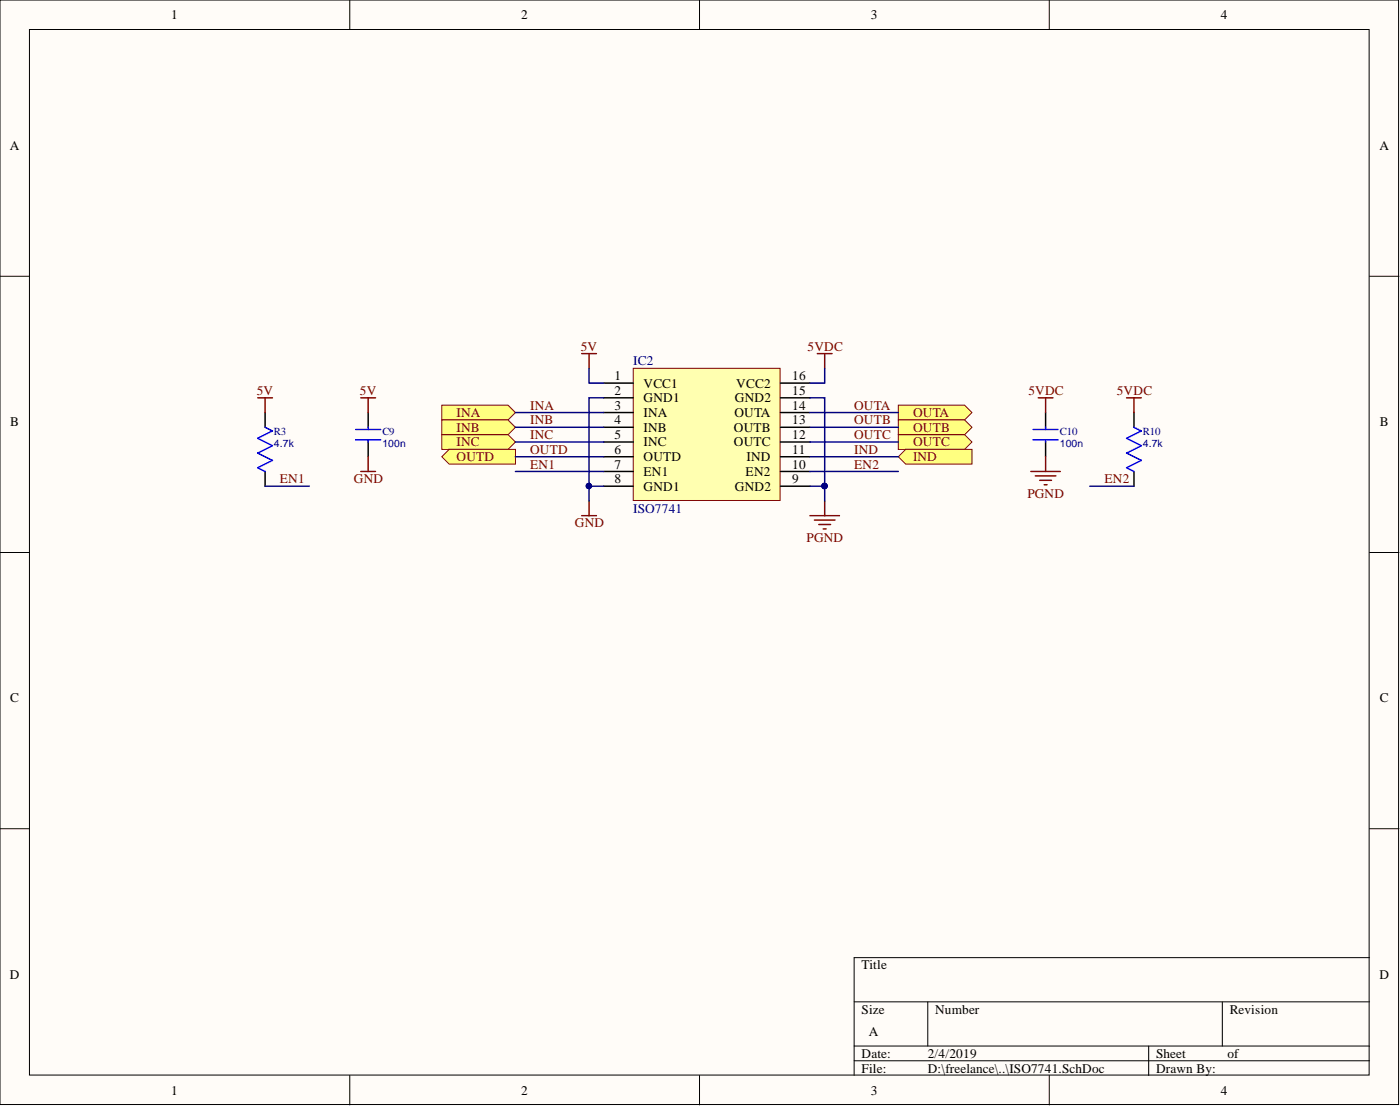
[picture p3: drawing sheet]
<svg xmlns="http://www.w3.org/2000/svg" width="241mm" height="190mm" viewBox="0 0 241 190" stroke-linecap="round" stroke-linejoin="round" font-family="sans-serif">
<defs><g id="words">
<g font-size="2.3">
<text x="29.5" y="3.3">1</text>
<text x="89.9" y="3.3">2</text>
<text x="150.1" y="3.3">3</text>
<text x="210.4" y="3.3">4</text>
<text x="1.7" y="25.8">A</text>
<text x="237.7" y="25.8">A</text>
<text x="105.9" y="65.5">1</text>
<text x="136.6" y="65.5">16</text>
<text x="105.9" y="68">2</text>
<text x="105.9" y="70.6">3</text>
<text x="110.9" y="66.7">VCC1</text>
<text x="110.9" y="69.3">GND1</text>
<text x="110.9" y="71.8">INA</text>
<text x="126.6" y="71.8">OUTA</text>
<text x="126.7" y="69.3">GND2</text>
<text x="126.9" y="66.7">VCC2</text>
<text x="136.6" y="70.6">14</text>
<text x="136.6" y="68">15</text>
<text x="1.8" y="73.4">B</text>
<text x="105.9" y="73.1">4</text>
<text x="105.9" y="75.6">5</text>
<text x="110.9" y="74.4">INB</text>
<text x="110.9" y="76.9">INC</text>
<text x="126.5" y="76.9">OUTC</text>
<text x="126.5" y="74.4">OUTB</text>
<text x="136.6" y="75.6">12</text>
<text x="136.6" y="73.1">13</text>
<text x="237.8" y="73.4">B</text>
<text x="105.9" y="78.2">6</text>
<text x="105.9" y="80.7">7</text>
<text x="105.9" y="83.2">8</text>
<text x="110.9" y="79.4">OUTD</text>
<text x="110.9" y="82">EN1</text>
<text x="128.5" y="82">EN2</text>
<text x="128.7" y="79.4">IND</text>
<text x="136.6" y="83.2">9</text>
<text x="136.6" y="80.7">10</text>
<text x="136.6" y="78.2">11</text>
<text x="110.9" y="84.5">GND1</text>
<text x="126.7" y="84.5">GND2</text>
<text x="1.8" y="121">C</text>
<text x="237.8" y="121">C</text>
<text x="148.5" y="167">Title</text>
<text x="1.7" y="168.6">D</text>
<text x="237.7" y="168.6">D</text>
<text x="148.5" y="174.6">Size</text>
<text x="149.8" y="178.4">A</text>
<text x="161.2" y="174.6">Number</text>
<text x="211.9" y="174.6">Revision</text>
<text x="148.5" y="182.2">Date:</text>
<text x="148.5" y="184.7">File:</text>
<text x="159.9" y="182.2">2/4/2019</text>
<text x="159.9" y="184.7">D:\freelance\..\ISO7741.SchDoc</text>
<text x="199.3" y="182.2">Sheet</text>
<text x="199.3" y="184.7">Drawn By:</text>
<text x="211.6" y="182.2">of</text>
<text x="29.5" y="188.5">1</text>
<text x="89.9" y="188.5">2</text>
<text x="150.1" y="188.5">3</text>
<text x="210.4" y="188.5">4</text>
</g>
<g font-size="2.3" fill="#800000">
<text x="100.1" y="60.4">5V</text>
<text x="139.2" y="60.4">5VDC</text>
<text x="44.2" y="68">5V</text>
<text x="62" y="68">5V</text>
<text x="78.7" y="71.8">INA</text>
<text x="91.4" y="70.6">INA</text>
<text x="147.2" y="70.6">OUTA</text>
<text x="157.4" y="71.8">OUTA</text>
<text x="177.3" y="68">5VDC</text>
<text x="192.5" y="68">5VDC</text>
<text x="78.7" y="74.4">INB</text>
<text x="78.7" y="76.9">INC</text>
<text x="91.4" y="73.1">INB</text>
<text x="91.4" y="75.6">INC</text>
<text x="147.2" y="73.1">OUTB</text>
<text x="147.2" y="75.6">OUTC</text>
<text x="157.4" y="74.4">OUTB</text>
<text x="157.4" y="76.9">OUTC</text>
<text x="48.2" y="83.2">EN1</text>
<text x="61" y="83.2">GND</text>
<text x="78.7" y="79.4">OUTD</text>
<text x="91.4" y="78.2">OUTD</text>
<text x="91.4" y="80.7">EN1</text>
<text x="147.2" y="78.2">IND</text>
<text x="147.2" y="80.7">EN2</text>
<text x="157.4" y="79.4">IND</text>
<text x="190.4" y="83.2">EN2</text>
<text x="177.1" y="85.8">PGND</text>
<text x="99.1" y="90.9">GND</text>
<text x="139" y="93.4">PGND</text>
</g>
<g font-size="2.3" fill="#000080">
<text x="109.1" y="62.9">IC2</text>
<text x="109.1" y="88.3">ISO7741</text>
</g>
<g font-size="1.9" fill="#000080">
<text x="47.2" y="74.9">R3</text>
<text x="65.9" y="74.9">C9</text>
<text x="182.7" y="74.9">C10</text>
<text x="197" y="74.9">R10</text>
</g>
<g font-size="1.8" fill="#000080">
<text x="47.2" y="77">4.7k</text>
<text x="65.9" y="77">100n</text>
<text x="182.7" y="77">100n</text>
<text x="197" y="77">4.7k</text>
</g>
</g></defs>
<g fill="#fffcf8" stroke="#000" stroke-width=".17">
<path d="M0 0h241.1v190.2h-241.1z"/>
<path d="M5.1 5.1h230.9v180.1h-230.9z"/>
</g>
<g fill="none" stroke="#000" stroke-width=".17">
<path d="M60.3 0v5.1M120.6 0v5.1M180.8 0v5.1M0 47.6h5.1M236.1 47.6h5M0 95.2h5.1M236.1 95.2h5M0 142.7h5.1M236.1 142.7h5M147.2 172.6h88.9M159.9 172.6v7.6M210.7 172.6v7.6"/>
<path d="M236.1 164.9h-88.9v20.3M60.3 185.2v5.1M120.6 185.2v5.1M147.2 180.2h88.9M147.2 182.7h88.9M180.8 185.2v5.1M198 180.2v5"/>
</g>
<path d="M100.3 60.9h2.5M101.5 60.9v2.5M140.9 60.9h2.5M142.1 60.9v2.5M100.3 88.8h2.5M101.5 86.3v2.5M139.6 88.8h5.1M140.4 89.6h3.5M141.1 90.3h2.1M141.9 91.1h.5M142.1 86.3v2.5" fill="none" stroke="#800000" stroke-width=".25"/>
<g fill="#ffff80" stroke="#800000" stroke-width=".17">
<path d="M76.1 69.8h11.5l1.2 1.3-1.2 1.2h-11.5z" fill-rule="evenodd"/>
<path d="M76.1 72.3h11.5l1.2 1.3-1.2 1.3h-11.5z" fill-rule="evenodd"/>
<path d="M76.1 74.9h11.5l1.2 1.2-1.2 1.3h-11.5z" fill-rule="evenodd"/>
<path d="M76.1 78.7l1.3-1.3h11.4v2.5h-11.4z" fill-rule="evenodd"/>
<path d="M154.8 69.8h11.5l1.2 1.3-1.2 1.2h-11.5z" fill-rule="evenodd"/>
<path d="M154.8 72.3h11.5l1.2 1.3-1.2 1.3h-11.5z" fill-rule="evenodd"/>
<path d="M154.8 74.9h11.5l1.2 1.2-1.2 1.3h-11.5z" fill-rule="evenodd"/>
<path d="M154.8 78.7l1.3-1.3h11.4v2.5h-11.4z" fill-rule="evenodd"/>
</g>
<path d="M63.5 71.1v2.5M63.5 76.1v2.6M180.2 71.1v2.5M180.2 76.1v2.6" fill="none" stroke="#000" stroke-width=".25"/>
<path d="M61.3 74h4.3M61.3 75.8h4.3M63.5 73.6v.4M63.5 75.8v.3M178.1 74h4.3M178.1 75.8h4.3M180.2 73.6v.4M180.2 75.8v.3" fill="none" stroke="#00f" stroke-width=".25"/>
<path d="M62.2 68.5h2.5M63.5 68.5v2.6M63.5 78.7v2.5M178.9 68.5h2.6M180.2 68.5v2.6M180.2 78.7v2.5M62.2 81.2h2.5M177.7 81.2h5.1M178.4 82h3.6M179.2 82.7h2M180 83.5h.5" fill="none" stroke="#800000" stroke-width=".25"/>
<path d="M109.1 63.4h25.4v22.8h-25.4z" fill="#ffffb0" stroke="#800000" stroke-width=".17"/>
<g fill="none" stroke="#000" stroke-width=".25">
<path d="M45.7 71.1v2.5M104.1 66h5M104.1 68.5h5M104.1 71.1h5M104.1 73.6h5M104.1 76.1h5M104.1 78.7h5M134.5 66h5.1M134.5 68.5h5.1M134.5 71.1h5.1M134.5 73.6h5.1M134.5 76.1h5.1"/>
<path d="M134.5 78.7h5.1M195.4 71.1v2.5M45.7 81.2v2.5M104.1 81.2h5M104.1 83.7h5M134.5 81.2h5.1M134.5 83.7h5.1M195.4 81.2v2.5"/>
</g>
<path d="M45.7 73.6l1.3 .6-2.6 1.3 2.6 1.3-2.6 1.2 2.6 1.3-2.6 1.3 1.3 .6M195.4 73.6l1.3 .6-2.5 1.3 2.5 1.3-2.5 1.2 2.5 1.3-2.5 1.3 1.2 .6" fill="none" stroke="#00f" stroke-width=".25"/>
<path d="M44.4 68.5h2.6M45.7 68.5v2.6M194.2 68.5h2.5M195.4 68.5v2.6" fill="none" stroke="#800000" stroke-width=".25"/>
<g fill="none" stroke="#000080" stroke-width=".25">
<path d="M88.8 71.1h15.3M88.8 73.6h15.3M88.8 76.1h15.3M88.8 78.7h15.3M101.5 63.4v2.6h2.6M104.1 68.5h-2.6v15.2h2.6M139.6 68.5h2.5v15.2M139.6 71.1h15.2M139.6 73.6h15.2M139.6 76.1h15.2M139.6 78.7h15.2M142.1 63.4v2.6h-2.5"/>
<path d="M45.7 83.7h7.6M88.8 81.2h15.3M101.5 83.7v2.6M139.6 83.7h2.5M139.6 81.2h15.2M142.1 83.7v2.6M187.8 83.7h7.6"/>
</g>
<g fill="#000080" stroke="#000080" stroke-width=".17">
<circle cx="142.1" cy="83.7" r=".47"/>
<circle cx="101.5" cy="83.7" r=".47"/>
</g>
<use href="#words"/>
</svg>
